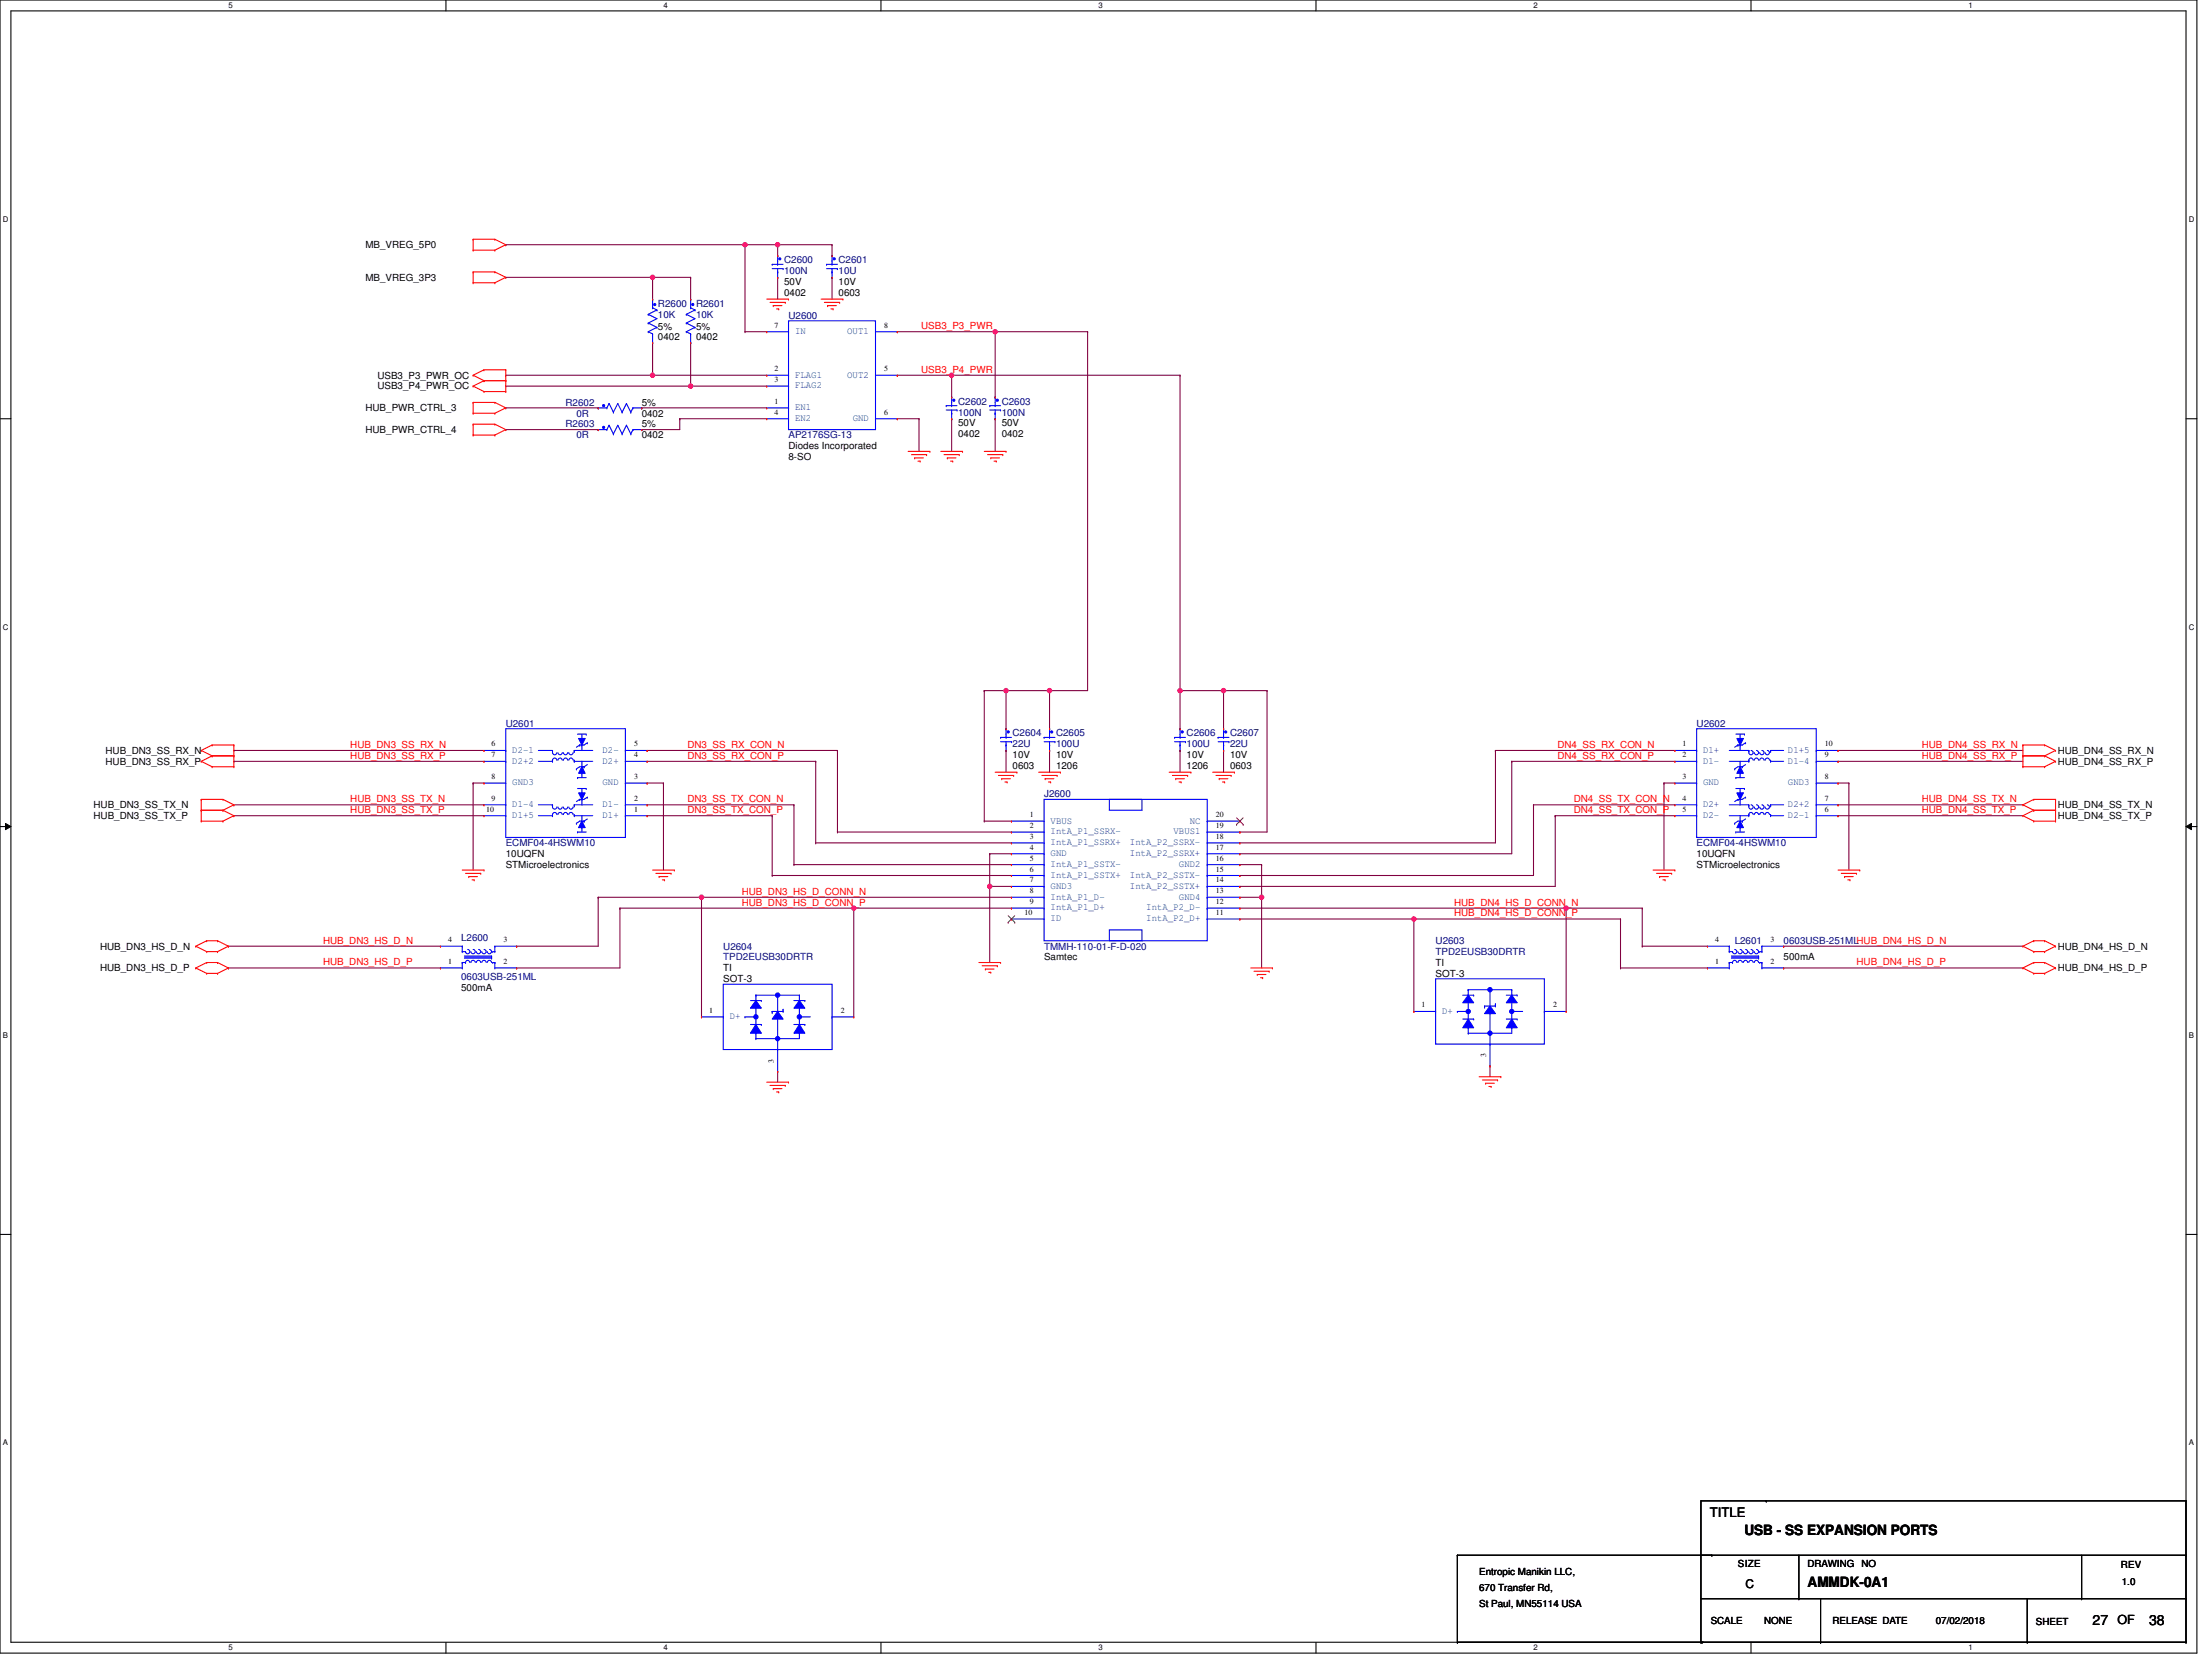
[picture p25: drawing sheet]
<svg xmlns="http://www.w3.org/2000/svg" width="610mm" height="457mm" viewBox="0 0 610 457" stroke-linecap="round" stroke-linejoin="round" font-family="sans-serif">
<defs><g id="words">
<g font-size="3.9">
<text x="480.8" y="423.1">USB - SS EXPANSION PORTS</text>
<text x="498.1" y="437.2">AMMDK-0A1</text>
<text x="576.7" y="447.7">27</text>
<text x="592.3" y="447.7">38</text>
</g>
<text font-size="3.6" x="471.2" y="418.1">TITLE</text>
<text font-size="3.5" x="583.6" y="447.6">OF</text>
<text font-size="3.3" x="481.1" y="437.6">C</text>
<g font-size="2.7">
<text x="100.7" y="68.4">MB_VREG_5P0</text>
<text x="100.7" y="77.4">MB_VREG_3P3</text>
<text x="216.1" y="78.5">50V</text>
<text x="216.1" y="81.5">0402</text>
<text x="231.1" y="78.5">10V</text>
<text x="231.1" y="81.5">0603</text>
<text x="181.3" y="90.8">5%</text>
<text x="181.3" y="93.8">0402</text>
<text x="191.8" y="90.8">5%</text>
<text x="191.8" y="93.8">0402</text>
<text x="104" y="104.3">USB3_P3_PWR_OC</text>
<text x="104" y="107.3">USB3_P4_PWR_OC</text>
<text x="100.7" y="113.3">HUB_PWR_CTRL_3</text>
<text x="176.8" y="111.8">5%</text>
<text x="100.7" y="119.3">HUB_PWR_CTRL_4</text>
<text x="176.8" y="114.8">0402</text>
<text x="176.8" y="117.8">5%</text>
<text x="264.1" y="117.5">50V</text>
<text x="276.1" y="117.5">50V</text>
<text x="176.8" y="120.8">0402</text>
<text x="217.3" y="123.8">Diodes Incorporated</text>
<text x="264.1" y="120.5">0402</text>
<text x="276.1" y="120.5">0402</text>
<text x="217.3" y="126.8">8-SO</text>
<text x="29.1" y="207.7">HUB_DN3_SS_RX_N</text>
<text x="279" y="208.9">10V</text>
<text x="291" y="208.9">10V</text>
<text x="327" y="208.9">10V</text>
<text x="339" y="208.9">10V</text>
<text x="567.1" y="207.7">HUB_DN4_SS_RX_N</text>
<text x="29.1" y="210.7">HUB_DN3_SS_RX_P</text>
<text x="279" y="211.9">0603</text>
<text x="291" y="211.9">1206</text>
<text x="327" y="211.9">1206</text>
<text x="339" y="211.9">0603</text>
<text x="567.1" y="210.7">HUB_DN4_SS_RX_P</text>
<text x="25.8" y="222.7">HUB_DN3_SS_TX_N</text>
<text x="25.8" y="225.7">HUB_DN3_SS_TX_P</text>
<text x="567.1" y="222.7">HUB_DN4_SS_TX_N</text>
<text x="567.1" y="225.7">HUB_DN4_SS_TX_P</text>
<text x="139.4" y="236.2">10UQFN</text>
<text x="139.4" y="239.2">STMicroelectronics</text>
<text x="467.6" y="236.2">10UQFN</text>
<text x="467.6" y="239.2">STMicroelectronics</text>
<text x="27.6" y="261.7">HUB_DN3_HS_D_N</text>
<text x="567.1" y="261.7">HUB_DN4_HS_D_N</text>
<text x="27.6" y="267.7">HUB_DN3_HS_D_P</text>
<text x="199.3" y="267.7">TI</text>
<text x="287.7" y="264.7">Samtec</text>
<text x="395.6" y="269.2">SOT-3</text>
<text x="395.6" y="266.2">TI</text>
<text x="491.6" y="264.7">500mA</text>
<text x="567.1" y="267.7">HUB_DN4_HS_D_P</text>
<text x="127.1" y="273.1">500mA</text>
<text x="199.3" y="270.7">SOT-3</text>
<text x="479" y="431.9">SIZE</text>
<text x="498.1" y="431.9">DRAWING</text>
<text x="513" y="431.9">NO</text>
<text x="407.6" y="434">Entropic Manikin LLC,</text>
<text x="584.5" y="432.2">REV</text>
<text x="584.8" y="436.7">1.0</text>
<text x="407.6" y="438.5">670 Transfer Rd,</text>
<text x="407.6" y="443">St Paul, MN55114 USA</text>
<text x="471.5" y="447.5">SCALE</text>
<text x="486.2" y="447.5">NONE</text>
<text x="505" y="447.5">RELEASE DATE</text>
<text x="533.5" y="447.5">07/02/2018</text>
<text x="561.1" y="447.8">SHEET</text>
</g>
<g font-size="2.7" fill="#000080">
<text x="216.1" y="72.6">C2600</text>
<text x="216.1" y="75.6">100N</text>
<text x="231.1" y="72.6">C2601</text>
<text x="231.1" y="75.6">10U</text>
<text x="181.3" y="84.5">R2600</text>
<text x="181.3" y="87.5">10K</text>
<text x="191.8" y="84.5">R2601</text>
<text x="191.8" y="87.5">10K</text>
<text x="217.3" y="87.8">U2600</text>
<text x="155.9" y="111.8">R2602</text>
<text x="264.1" y="111.5">C2602</text>
<text x="276.1" y="111.5">C2603</text>
<text x="155.9" y="117.8">R2603</text>
<text x="158.9" y="114.8">0R</text>
<text x="264.1" y="114.5">100N</text>
<text x="276.1" y="114.5">100N</text>
<text x="158.9" y="120.8">0R</text>
<text x="217.3" y="120.8">AP2176SG-13</text>
<text x="139.4" y="200.2">U2601</text>
<text x="279" y="202.9">C2604</text>
<text x="291" y="202.9">C2605</text>
<text x="327" y="202.9">C2606</text>
<text x="339" y="202.9">C2607</text>
<text x="467.6" y="200.2">U2602</text>
<text x="279" y="205.9">22U</text>
<text x="291" y="205.9">100U</text>
<text x="327" y="205.9">100U</text>
<text x="339" y="205.9">22U</text>
<text x="287.7" y="219.7">J2600</text>
<text x="139.4" y="233.2">ECMF04-4HSWM10</text>
<text x="467.6" y="233.2">ECMF04-4HSWM10</text>
<text x="127.1" y="259.3">L2600</text>
<text x="199.3" y="261.7">U2604</text>
<text x="287.7" y="261.7">TMMH-110-01-F-D-020</text>
<text x="395.6" y="260.2">U2603</text>
<text x="395.6" y="263.2">TPD2EUSB30DRTR</text>
<text x="478.1" y="260.2">L2601</text>
<text x="491.6" y="260.2">0603USB-251MLHUB_DN4_HS_D_N</text>
<text x="199.3" y="264.7">TPD2EUSB30DRTR</text>
<text x="127.1" y="270.1">0603USB-251ML</text>
</g>
<g font-size="2.7" fill="#004080">
<text x="219.1" y="92.1">IN</text>
<text x="233.5" y="92.1">OUT1</text>
<text x="219.1" y="104.1">FLAG1</text>
<text x="219.1" y="107.1">FLAG2</text>
<text x="233.5" y="104.1">OUT2</text>
<text x="219.1" y="113.1">EN1</text>
<text x="219.1" y="116">EN2</text>
<text x="235" y="116">GND</text>
<text x="141.2" y="207.5">D2-1</text>
<text x="166.1" y="207.5">D2-</text>
<text x="469.4" y="207.5">D1+</text>
<text x="492.7" y="207.5">D1+5</text>
<text x="141.2" y="210.5">D2+2</text>
<text x="166.1" y="210.5">D2+</text>
<text x="469.4" y="210.5">D1-</text>
<text x="492.7" y="210.5">D1-4</text>
<text x="141.2" y="216.5">GND3</text>
<text x="166.1" y="216.5">GND</text>
<text x="469.4" y="216.5">GND</text>
<text x="492.7" y="216.5">GND3</text>
<text x="141.2" y="222.5">D1-4</text>
<text x="141.2" y="225.4">D1+5</text>
<text x="166.1" y="225.4">D1+</text>
<text x="166.1" y="222.5">D1-</text>
<text x="289.5" y="226.9">VBUS</text>
<text x="327.9" y="226.9">NC</text>
<text x="469.4" y="222.5">D2+</text>
<text x="469.4" y="225.4">D2-</text>
<text x="492.7" y="225.4">D2-1</text>
<text x="492.7" y="222.5">D2+2</text>
<text x="289.5" y="229.9">IntA_P1_SSRX-</text>
<text x="289.5" y="232.9">IntA_P1_SSRX+</text>
<text x="311.4" y="232.9">IntA_P2_SSRX-</text>
<text x="323.4" y="229.9">VBUS1</text>
<text x="289.5" y="235.9">GND</text>
<text x="289.5" y="238.9">IntA_P1_SSTX-</text>
<text x="311.4" y="235.9">IntA_P2_SSRX+</text>
<text x="324.9" y="238.9">GND2</text>
<text x="289.5" y="241.9">IntA_P1_SSTX+</text>
<text x="289.5" y="244.9">GND3</text>
<text x="311.4" y="241.9">IntA_P2_SSTX-</text>
<text x="311.4" y="244.9">IntA_P2_SSTX+</text>
<text x="289.5" y="247.9">IntA_P1_D-</text>
<text x="289.5" y="250.9">IntA_P1_D+</text>
<text x="315.9" y="250.9">IntA_P2_D-</text>
<text x="324.9" y="247.9">GND4</text>
<text x="289.5" y="253.9">ID</text>
<text x="315.9" y="253.9">IntA_P2_D+</text>
<text x="201.1" y="280.9">D+</text>
<text x="397.4" y="279.4">D+</text>
</g>
<g font-size="2.7" fill="#f00">
<text x="253.9" y="90.7">USB3_P3_PWR</text>
<text x="253.9" y="102.7">USB3_P4_PWR</text>
<text x="96.5" y="206.1">HUB_DN3_SS_RX_N</text>
<text x="96.5" y="209.1">HUB_DN3_SS_RX_P</text>
<text x="189.4" y="206.1">DN3_SS_RX_CON_N</text>
<text x="189.4" y="209.1">DN3_SS_RX_CON_P</text>
<text x="429.2" y="209.1">DN4_SS_RX_CON_P</text>
<text x="429.2" y="206.1">DN4_SS_RX_CON_N</text>
<text x="529.6" y="209.1">HUB_DN4_SS_RX_P</text>
<text x="529.6" y="206.1">HUB_DN4_SS_RX_N</text>
<text x="96.5" y="221.1">HUB_DN3_SS_TX_N</text>
<text x="189.4" y="221.1">DN3_SS_TX_CON_N</text>
<text x="433.7" y="221.1">DN4_SS_TX_CON_N</text>
<text x="529.6" y="221.1">HUB_DN4_SS_TX_N</text>
<text x="96.5" y="224.1">HUB_DN3_SS_TX_P</text>
<text x="189.4" y="224.1">DN3_SS_TX_CON_P</text>
<text x="433.7" y="224.1">DN4_SS_TX_CON_P</text>
<text x="529.6" y="224.1">HUB_DN4_SS_TX_P</text>
<text x="204.4" y="246.6">HUB_DN3_HS_D_CONN_N</text>
<text x="204.4" y="249.6">HUB_DN3_HS_D_CONN_P</text>
<text x="400.7" y="249.6">HUB_DN4_HS_D_CONN_N</text>
<text x="400.7" y="252.6">HUB_DN4_HS_D_CONN_P</text>
<text x="89" y="260.1">HUB_DN3_HS_D_N</text>
<text x="89" y="266.1">HUB_DN3_HS_D_P</text>
<text x="511.6" y="266.1">HUB_DN4_HS_D_P</text>
</g>
<g font-size="2.2">
<text x="62.9" y="2.3">5</text>
<text x="182.8" y="2.3">4</text>
<text x="302.7" y="2.3">3</text>
<text x="422.6" y="2.3">2</text>
<text x="542.5" y="2.3">1</text>
<text x=".8" y="61.1">D</text>
<text x="603.2" y="61.1">D</text>
<text x="213.4" y="90.3">7</text>
<text x="243.7" y="90.3">8</text>
<text x="213.4" y="102.3">2</text>
<text x="213.4" y="105.3">3</text>
<text x="243.7" y="102.3">5</text>
<text x="213.4" y="111.3">1</text>
<text x="213.4" y="114.3">4</text>
<text x="243.7" y="114.3">6</text>
<text x=".8" y="173.5">C</text>
<text x="603.2" y="173.5">C</text>
<text x="135.5" y="205.7">6</text>
<text x="135.5" y="208.7">7</text>
<text x="174.7" y="208.7">4</text>
<text x="174.7" y="205.7">5</text>
<text x="463.7" y="205.7">1</text>
<text x="463.7" y="208.7">2</text>
<text x="502.9" y="208.7">9</text>
<text x="502.9" y="205.7">10</text>
<text x="135.5" y="214.7">8</text>
<text x="174.7" y="214.7">3</text>
<text x="463.7" y="214.7">3</text>
<text x="502.9" y="214.7">8</text>
<text x="135.5" y="220.7">9</text>
<text x="174.7" y="220.7">2</text>
<text x="463.7" y="220.7">4</text>
<text x="502.9" y="220.7">7</text>
<text x="134" y="223.7">10</text>
<text x="174.7" y="223.7">1</text>
<text x="283.8" y="225.2">1</text>
<text x="335.1" y="225.2">20</text>
<text x="463.7" y="223.7">5</text>
<text x="502.9" y="223.7">6</text>
<text x="283.8" y="228.2">2</text>
<text x="283.8" y="231.2">3</text>
<text x="335.1" y="228.2">19</text>
<text x="335.1" y="231.2">18</text>
<text x="283.8" y="234.2">4</text>
<text x="283.8" y="237.2">5</text>
<text x="335.1" y="234.2">17</text>
<text x="335.1" y="237.2">16</text>
<text x="283.8" y="240.2">6</text>
<text x="283.8" y="243.2">7</text>
<text x="335.1" y="240.2">15</text>
<text x="335.1" y="243.2">14</text>
<text x="283.8" y="246.2">8</text>
<text x="283.8" y="249.2">9</text>
<text x="335.1" y="246.2">13</text>
<text x="335.1" y="249.2">12</text>
<text x="282.3" y="252.2">10</text>
<text x="335.1" y="252.2">11</text>
<text x="123.5" y="259.7">4</text>
<text x="138.8" y="259.7">3</text>
<text x="472.7" y="259.7">4</text>
<text x="488" y="259.7">3</text>
<text x="123.5" y="265.7">1</text>
<text x="138.8" y="265.7">2</text>
<text x="472.7" y="265.7">1</text>
<text x="488" y="265.7">2</text>
<text x="195.4" y="279.2">1</text>
<text x="231.7" y="279.2">2</text>
<text x="391.7" y="277.7">1</text>
<text x="428" y="277.7">2</text>
<text x=".8" y="285.9">B</text>
<text x="603.2" y="285.9">B</text>
<text x="213.3" y="292.8" transform="rotate(-90 213.3 292.8)">3</text>
<text x="409.6" y="291.3" transform="rotate(-90 409.6 291.3)">3</text>
<text x=".8" y="398.3">A</text>
<text x="603.2" y="398.3">A</text>
<text x="62.9" y="454.8">5</text>
<text x="182.8" y="454.8">4</text>
<text x="302.7" y="454.8">3</text>
<text x="422.6" y="454.8">2</text>
<text x="542.5" y="454.8">1</text>
</g>
</g></defs>
<path d="M0 0h605.4v455.6h-605.4zM3 3h599.4v449.6h-599.4z" fill="none" stroke="#000" stroke-width=".3"/>
<g fill="#fff">
<path d="M62.9 .3h1.2v2.4h-1.2z"/>
<path d="M62.9 452.9h1.2v2.4h-1.2z"/>
</g>
<path d="M122.9 0v3M122.9 452.6v3" fill="none" stroke="#000" stroke-width=".3"/>
<g fill="#fff">
<path d="M182.8 .3h1.2v2.4h-1.2z"/>
<path d="M182.8 452.9h1.2v2.4h-1.2z"/>
</g>
<path d="M242.8 0v3M242.8 452.6v3" fill="none" stroke="#000" stroke-width=".3"/>
<g fill="#fff">
<path d="M302.7 .3h1.2v2.4h-1.2z"/>
<path d="M302.7 452.9h1.2v2.4h-1.2z"/>
</g>
<path d="M362.7 0v3M362.7 452.6v3" fill="none" stroke="#000" stroke-width=".3"/>
<g fill="#fff">
<path d="M422.6 .3h1.2v2.4h-1.2z"/>
<path d="M422.6 452.9h1.2v2.4h-1.2z"/>
</g>
<path d="M482.6 0v3M482.6 452.6v3" fill="none" stroke="#000" stroke-width=".3"/>
<g fill="#fff">
<path d="M542.5 .3h1.2v2.4h-1.2z"/>
<path d="M542.5 452.9h1.2v2.4h-1.2z"/>
<path d="M.8 59.2h1.5v2.4h-1.5z"/>
<path d="M603.2 59.2h1.5v2.4h-1.5z"/>
<path d="M.8 171.6h1.5v2.4h-1.5z"/>
<path d="M603.2 171.6h1.5v2.4h-1.5z"/>
</g>
<path d="M0 115.4h3M602.4 115.4h3" fill="none" stroke="#000" stroke-width=".3"/>
<g fill="#fff">
<path d="M.8 284h1.4v2.4h-1.4z"/>
<path d="M603.2 284h1.4v2.4h-1.4z"/>
</g>
<path d="M0 227.8h3M602.4 227.8h3" fill="none" stroke="#000" stroke-width=".3"/>
<path d="M1.5 226.9l1.5 .9-1.5 .9zM602.4 227.8l1.5-.9v1.8z" fill="#000"/>
<path d="M1.5 226.9l1.5 .9-1.5 .9zM602.4 227.8l1.5-.9v1.8z" fill="none" stroke="#000" stroke-width=".28"/>
<g fill="#fff">
<path d="M.8 396.4h1.4v2.4h-1.4z"/>
<path d="M603.2 396.4h1.4v2.4h-1.4z"/>
</g>
<path d="M0 340.2h3M602.4 340.2h3" fill="none" stroke="#000" stroke-width=".3"/>
<path d="M337.2 206.8h.1M337.2 206.8v6M272.8 244.3h.1M272.8 244.3v21" fill="none" stroke="#800040" stroke-width=".3"/>
<circle cx="272.7" cy="244.3" r=".6" fill="#f0f"/>
<circle cx="272.7" cy="244.3" r=".6" fill="none" stroke="#f0f" stroke-width=".3"/>
<g fill="none" stroke="#800040" stroke-width=".3">
<path d="M205.3 67.4h.1M205.3 67.4h9M214.3 76.4h.1M214.3 76.4v6M229.3 76.4h.1M229.3 76.4v6M190.3 94.4h.1M190.3 94.4v12M274.3 91.4h.1M274.3 91.4v18M247.3 115.4h.1M247.3 115.4h6"/>
<path d="M253.3 115.4h.1M253.3 115.4v9M262.3 115.4h.1M262.3 103.4h.1M262.3 103.4v6M262.3 115.4v9M274.3 115.4h.1M274.3 115.4v9M130.4 215.8h.1M130.4 215.8v24M182.8 215.8h.1M182.8 215.8v24"/>
<path d="M277.3 206.8h.1M277.3 206.8v6M289.2 206.8h.1M289.2 206.8v6M325.2 206.8h.1M325.2 206.8v6M458.6 215.8h.1M458.6 215.8v24M509.5 215.8h.1M509.5 215.8v24M347.7 247.3h.1M347.7 247.3v19.5"/>
<path d="M214.3 295.2h.1M214.3 295.2v3M410.6 293.7h.1M410.6 293.7v3"/>
</g>
<circle cx="214.3" cy="67.4" r=".59" fill="#f0f"/>
<circle cx="214.3" cy="67.4" r=".59" fill="none" stroke="#f0f" stroke-width=".3"/>
<path d="M179.8 76.4h.1M179.8 76.4v6M214.3 67.4h.1M214.3 67.4v3M179.8 94.4h.1M179.8 94.4v9M235.3 250.3h.1M235.3 250.3v29.9M341.7 247.3h.1M341.7 247.3h6" fill="none" stroke="#800040" stroke-width=".3"/>
<circle cx="347.7" cy="247.3" r=".6" fill="#f0f"/>
<circle cx="347.7" cy="247.3" r=".6" fill="none" stroke="#f0f" stroke-width=".3"/>
<g fill="none" stroke="#800040" stroke-width=".3">
<path d="M271.3 190.3h.1M271.3 190.3v36M271.3 190.3h17.9M277.3 190.3h.1M277.3 190.3v10.5M271.3 226.3h.1M271.3 226.3h7.4M272.8 244.3h.1M272.8 244.3h5.9M389.6 253.3h.1M389.6 253.3v25.4M431.6 250.3h.1"/>
<path d="M431.6 250.3v28.4"/>
</g>
<circle cx="289.2" cy="190.3" r=".59" fill="#f0f"/>
<circle cx="289.2" cy="190.3" r=".59" fill="none" stroke="#f0f" stroke-width=".3"/>
<circle cx="277.2" cy="190.3" r=".59" fill="#f0f"/>
<circle cx="277.2" cy="190.3" r=".59" fill="none" stroke="#f0f" stroke-width=".3"/>
<path d="M289.2 190.3h.1M289.2 190.3v10.5M337.2 190.3h.1M337.2 190.3h12M349.2 190.3h.1M349.2 190.3v39h-7.5M341.7 229.3h.1" fill="none" stroke="#800040" stroke-width=".3"/>
<circle cx="337.2" cy="190.3" r=".59" fill="#f0f"/>
<circle cx="337.2" cy="190.3" r=".59" fill="none" stroke="#f0f" stroke-width=".3"/>
<g fill="none" stroke="#800040" stroke-width=".3">
<path d="M139.4 67.4h.1M139.4 67.4h65.9M214.3 67.4h.1M214.3 67.4h15M229.3 67.4h.1M229.3 67.4v3M325.2 190.3h.1M325.2 190.3h12M325.2 190.3v10.5M337.2 190.3h.1M337.2 190.3v10.5M64.5 206.8h.1"/>
<path d="M64.5 209.8h.1M64.5 206.8h68.9M64.5 209.8h68.9M178.3 206.8h.1M178.3 209.8h.1M178.3 206.8h52.5M178.3 209.8h46.5M224.8 209.8h.1M224.8 209.8v22.5M230.8 206.8h.1M230.8 206.8v22.5M412.1 206.8h.1"/>
<path d="M412.1 206.8h49.5M412.1 206.8v25.5h-70.4M416.6 209.8h.1M416.6 209.8h45M416.6 209.8v25.5h-74.9M506.5 209.8h.1M506.5 206.8h.1M506.5 206.8h51M506.5 209.8h51M64.5 221.8h.1M64.5 224.8h.1M64.5 221.8h68.9"/>
<path d="M64.5 224.8h68.9M178.3 221.8h.1M178.3 224.8h.1M178.3 221.8h40.5M178.3 224.8h34.5M212.8 224.8h.1M212.8 224.8v16.5M218.8 238.3h.1M218.8 221.8h.1M218.8 238.3h59.9M218.8 221.8v16.5M224.8 232.3h.1"/>
<path d="M224.8 232.3h53.9M230.8 229.3h.1M230.8 229.3h47.9M341.7 235.3h.1M341.7 232.3h.1M422.6 221.8h.1M422.6 221.8h39M422.6 221.8v19.5h-80.9M428.6 224.8h.1M428.6 224.8h33M428.6 224.8v19.5h-86.9M506.5 224.8h.1"/>
<path d="M506.5 221.8h.1M506.5 221.8h51M506.5 224.8h51M212.8 241.3h.1M212.8 241.3h65.9M341.7 241.3h.1M341.7 244.3h.1"/>
</g>
<circle cx="205.3" cy="67.4" r=".6" fill="#f0f"/>
<circle cx="205.3" cy="67.4" r=".6" fill="none" stroke="#f0f" stroke-width=".3"/>
<g fill="none" stroke="#800040" stroke-width=".3">
<path d="M205.3 67.4h.1M205.3 67.4v24M205.3 91.4h.1M205.3 91.4h6M139.4 112.4h.1M139.4 118.4h.1M139.4 106.4h.1M139.4 112.4h25.5M139.4 118.4h25.5M139.4 106.4h71.9M176.8 112.4h.1M176.8 118.4h.1"/>
<path d="M176.8 112.4h34.5M187.3 115.4h.1M187.3 115.4h24M187.3 115.4v3h-10.5M190.3 106.4h.1M130.4 215.8h.1M130.4 215.8h3M178.3 215.8h.1M178.3 215.8h4.5M458.6 215.8h.1M458.6 215.8h3M506.5 215.8h.1"/>
<path d="M506.5 215.8h3M62.9 266.8h.1M62.9 260.8h.1M62.9 266.8h58.5M62.9 260.8h58.5M491.6 266.8h.1M491.6 260.8h.1M491.6 266.8h65.9M491.6 260.8h65.9"/>
</g>
<circle cx="190.3" cy="106.4" r=".6" fill="#f0f"/>
<circle cx="190.3" cy="106.4" r=".6" fill="none" stroke="#f0f" stroke-width=".3"/>
<path d="M139.4 103.4h.1M139.4 103.4h40.4" fill="none" stroke="#800040" stroke-width=".3"/>
<circle cx="179.8" cy="103.4" r=".59" fill="#f0f"/>
<circle cx="179.8" cy="103.4" r=".59" fill="none" stroke="#f0f" stroke-width=".3"/>
<path d="M179.8 103.4h.1M179.8 103.4h31.5M164.9 247.3h.1M164.9 247.3v13.5h-22.5M164.9 247.3h113.8M193.3 247.3h.1M142.4 260.8h.1" fill="none" stroke="#800040" stroke-width=".3"/>
<circle cx="193.3" cy="247.3" r=".59" fill="#f0f"/>
<circle cx="193.3" cy="247.3" r=".59" fill="none" stroke="#f0f" stroke-width=".3"/>
<path d="M247.3 103.4h.1M247.3 103.4h77.9M262.3 103.4h.1" fill="none" stroke="#800040" stroke-width=".3"/>
<circle cx="262.3" cy="103.4" r=".59" fill="#f0f"/>
<circle cx="262.3" cy="103.4" r=".59" fill="none" stroke="#f0f" stroke-width=".3"/>
<path d="M325.2 103.4h.1M325.2 103.4v86.9" fill="none" stroke="#800040" stroke-width=".3"/>
<circle cx="325.2" cy="190.3" r=".6" fill="#f0f"/>
<circle cx="325.2" cy="190.3" r=".6" fill="none" stroke="#f0f" stroke-width=".3"/>
<path d="M247.3 91.4h.1M247.3 91.4h27" fill="none" stroke="#800040" stroke-width=".3"/>
<circle cx="274.2" cy="91.4" r=".59" fill="#f0f"/>
<circle cx="274.2" cy="91.4" r=".59" fill="none" stroke="#f0f" stroke-width=".3"/>
<g fill="none" stroke="#800040" stroke-width=".3">
<path d="M274.3 91.4h.1M274.3 91.4h25.4M299.7 91.4h.1M299.7 91.4v98.9h-10.5M289.2 190.3h.1M272.8 235.3h.1M272.8 235.3h5.9M272.8 235.3v9M341.7 253.3h.1M341.7 253.3h104.9M389.6 253.3h.1M446.6 253.3h.1"/>
<path d="M446.6 253.3v13.5M446.6 266.8h.1M446.6 266.8h24"/>
</g>
<circle cx="389.6" cy="253.3" r=".59" fill="#f0f"/>
<circle cx="389.6" cy="253.3" r=".59" fill="none" stroke="#f0f" stroke-width=".3"/>
<path d="M341.7 250.3h.1M341.7 250.3h89.9" fill="none" stroke="#800040" stroke-width=".3"/>
<circle cx="431.6" cy="250.3" r=".6" fill="#f0f"/>
<circle cx="431.6" cy="250.3" r=".6" fill="none" stroke="#f0f" stroke-width=".3"/>
<g fill="none" stroke="#800040" stroke-width=".3">
<path d="M341.7 238.3h.1M341.7 238.3h6M347.7 238.3h.1M347.7 238.3v9M170.8 250.3h.1M170.8 250.3h64.5M170.8 250.3v16.5h-28.4M431.6 250.3h.1M431.6 250.3h21M452.6 250.3h.1M452.6 250.3v10.5M142.4 266.8h.1"/>
<path d="M452.6 260.8h.1M452.6 260.8h18"/>
</g>
<circle cx="235.3" cy="250.3" r=".6" fill="#f0f"/>
<circle cx="235.3" cy="250.3" r=".6" fill="none" stroke="#f0f" stroke-width=".3"/>
<path d="M139.4 76.4h.1M139.4 76.4h40.4M235.3 250.3h.1M235.3 250.3h43.4" fill="none" stroke="#800040" stroke-width=".3"/>
<circle cx="179.8" cy="76.4" r=".59" fill="#f0f"/>
<circle cx="179.8" cy="76.4" r=".59" fill="none" stroke="#f0f" stroke-width=".3"/>
<path d="M179.8 76.4h.1M179.8 76.4h10.5M190.3 76.4h.1M190.3 76.4v6M193.3 247.3h.1M193.3 247.3v32.9" fill="none" stroke="#800040" stroke-width=".3"/>
<g fill="none" stroke="#f00" stroke-width=".3">
<path d="M130.4 68.9h.1M130.4 65.9h.1M130.4 77.9h.1M130.4 74.9h.1M130.4 65.9v3M130.4 74.9v3M130.4 65.9h6M130.4 68.9h6M130.4 74.9h6M130.4 77.9h6M136.4 65.9h.1M136.4 68.9h.1"/>
<path d="M136.4 74.9h.1M136.4 77.9h.1M136.4 65.9l3 1.5M136.4 74.9l3 1.5M139.4 67.4h.1M139.4 76.4h.1M139.4 67.4l-3 1.5M139.4 76.4l-3 1.5M211.3 82.4h6M212.2 83.3h4.2M213.1 84.2h.1M213.1 84.2h2.4"/>
<path d="M214 85.1h.6M214.6 85.1h.1M216.4 83.3h.1M217.3 82.4h.1M226.3 82.4h6M227.2 83.3h4.2M228.1 84.2h.1M228.1 84.2h2.4M229 85.1h.6M229.6 85.1h.1M231.4 83.3h.1M232.3 82.4h.1"/>
<path d="M130.4 113.9h.1M130.4 110.9h.1M130.4 119.9h.1M130.4 116.9h.1M130.4 103.4h.1M130.4 106.4h.1M130.4 110.9h6M130.4 113.9h6M130.4 110.9v3M130.4 116.9v3M130.4 116.9h6M130.4 119.9h6"/>
<path d="M130.4 103.4l3 1.5M130.4 106.4l3 1.5M133.4 101.9h.1M133.4 104.9h.1M133.4 107.9h.1M133.4 101.9l-3 1.5M133.4 101.9h6M133.4 104.9h6M133.4 104.9l-3 1.5M133.4 107.9h6M136.4 110.9h.1M136.4 113.9h.1"/>
<path d="M136.4 116.9h.1M136.4 119.9h.1M136.4 110.9l3 1.5M136.4 116.9l3 1.5M139.4 112.4h.1M139.4 118.4h.1M139.4 101.9h.1M139.4 104.9h.1M139.4 107.9h.1M139.4 112.4l-3 1.5M139.4 118.4l-3 1.5M139.4 101.9v6"/>
<path d="M250.3 124.4h6M251.2 125.3h4.2M252.1 126.2h.1M252.1 126.2h2.4M253 127.1h.6M253.6 127.1h.1M255.4 125.3h.1M256.3 124.4h.1M259.3 124.4h6M260.2 125.3h4.2M261.1 126.2h.1M261.1 126.2h2.4"/>
<path d="M262 127.1h.6M262.6 127.1h.1M264.4 125.3h.1M265.3 124.4h.1M271.3 124.4h6M272.1 125.3h4.3M273 126.2h.1M273 126.2h2.5M273.9 127.1h.7M274.6 127.1h.1M276.4 125.3h.1M277.3 124.4h.1"/>
<path d="M55.5 206.8h.1M55.5 209.8h.1M55.5 206.8l3 1.5M55.5 209.8l3 1.5M58.5 205.3h.1M58.5 208.3h.1M58.5 211.3h.1M58.5 205.3l-3 1.5M58.5 205.3h6M58.5 208.3h6M58.5 208.3l-3 1.5M58.5 211.3h6"/>
<path d="M64.5 205.3h.1M64.5 208.3h.1M64.5 211.3h.1M64.5 205.3v6M274.3 212.8h5.9M275.2 213.7h4.1M276.1 214.6h.1M276.1 214.6h2.3M276.9 215.5h.6M277.5 215.5h.1M279.3 213.7h.1M280.2 212.8h.1"/>
<path d="M286.2 212.8h6M287.1 213.7h4.2M288 214.6h.1M288 214.6h2.4M288.9 215.5h.6M289.5 215.5h.1M291.3 213.7h.1M292.2 212.8h.1M322.2 212.8h6M323.1 213.7h4.2M324 214.6h.1M324 214.6h2.4"/>
<path d="M324.9 215.5h.6M325.5 215.5h.1M327.3 213.7h.1M328.2 212.8h.1M334.2 212.8h6M335.1 213.7h4.2M336 214.6h.1M336 214.6h2.4M336.9 215.5h.6M337.5 215.5h.1M339.3 213.7h.1M340.2 212.8h.1"/>
<path d="M557.5 208.3h.1M557.5 205.3h.1M557.5 211.3h.1M557.5 205.3h6M557.5 208.3h6M557.5 211.3h6M557.5 205.3v6M563.5 205.3h.1M563.5 208.3h.1M563.5 211.3h.1M563.5 205.3l3 1.5M563.5 208.3l3 1.5"/>
<path d="M566.5 206.8h.1M566.5 209.8h.1M566.5 206.8l-3 1.5M566.5 209.8l-3 1.5M55.5 223.3h.1M55.5 220.3h.1M55.5 226.3h.1M55.5 220.3h5.9M55.5 223.3h5.9M55.5 220.3v6M55.5 226.3h5.9M61.4 220.3h.1"/>
<path d="M61.4 223.3h.1M61.4 226.3h.1M61.4 220.3l3.1 1.5M61.4 223.3l3.1 1.5M64.5 221.8h.1M64.5 224.8h.1M64.5 221.8l-3.1 1.5M64.5 224.8l-3.1 1.5M127.4 239.8h6M133.4 239.8h.1M179.8 239.8h6M185.8 239.8h.1"/>
<path d="M455.6 239.8h6M461.6 239.8h.1M506.5 239.8h6M512.5 239.8h.1M557.5 221.8h.1M557.5 224.8h.1M557.5 221.8l3 1.5M557.5 224.8l3 1.5M560.5 220.3h.1M560.5 223.3h.1M560.5 226.3h.1M560.5 220.3h6"/>
<path d="M560.5 223.3h6M560.5 226.3h6M560.5 220.3l-3 1.5M560.5 223.3l-3 1.5M566.5 220.3h.1M566.5 223.3h.1M566.5 226.3h.1M566.5 220.3v6M57 259.3h.1M57 259.3l-3 1.5M57 259.3h3M60 259.3h.1"/>
<path d="M60 259.3l2.9 1.5M128.3 240.7h4.2M129.2 241.6h.1M129.2 241.6h2.4M130.1 242.5h.6M130.7 242.5h.1M132.5 240.7h.1M180.7 240.7h4.2M181.6 241.6h.1M181.6 241.6h2.4M182.5 242.5h.6M183.1 242.5h.1"/>
<path d="M184.9 240.7h.1M456.5 240.7h4.2M457.4 241.6h.1M457.4 241.6h2.4M458.3 242.5h.6M458.9 242.5h.1M460.7 240.7h.1M507.4 240.7h4.2M508.3 241.6h.1M508.3 241.6h2.4M509.2 242.5h.6M509.8 242.5h.1"/>
<path d="M511.6 240.7h.1M560.5 259.3h.1M560.5 259.3h3M560.5 259.3l-3 1.5M563.5 259.3h.1M563.5 259.3l3 1.5M54 260.8h.1M54 266.8h.1M54 260.8l3 1.5M54 266.8l3 1.5M57 262.3h.1M57 265.3h.1"/>
<path d="M57 268.3h.1M57 262.3h3M57 265.3l-3 1.5M57 265.3h3M57 268.3h3M60 262.3h.1M60 265.3h.1M60 268.3h.1M60 265.3l2.9 1.5M62.9 260.8h.1M62.9 266.8h.1M62.9 260.8l-2.9 1.5"/>
<path d="M62.9 266.8l-2.9 1.5M269.8 265.3h5.9M270.7 266.2h4.1M271.6 267.1h.1M271.6 267.1h2.3M272.5 268h.5M273 268h.1M274.8 266.2h.1M275.7 265.3h.1M344.7 266.8h6M345.6 267.7h4.2M346.5 268.6h.1"/>
<path d="M346.5 268.6h2.4M347.4 269.5h.6M348 269.5h.1M349.8 267.7h.1M350.7 266.8h.1M557.5 260.8h.1M557.5 266.8h.1M557.5 260.8l3 1.5M557.5 266.8l3 1.5M560.5 262.3h.1M560.5 265.3h.1M560.5 268.3h.1"/>
<path d="M560.5 262.3h3M560.5 265.3h3M560.5 268.3h3M560.5 265.3l-3 1.5M563.5 262.3h.1M563.5 265.3h.1M563.5 268.3h.1M563.5 265.3l3 1.5M566.5 260.8h.1M566.5 266.8h.1M566.5 260.8l-3 1.5M566.5 266.8l-3 1.5"/>
<path d="M211.3 298.2h6M212.2 299.1h4.2M216.4 299.1h.1M217.3 298.2h.1M407.6 296.7h6M408.5 297.6h4.2M409.4 298.5h.1M409.4 298.5h2.4M410.3 299.4h.6M410.9 299.4h.1M412.7 297.6h.1M413.6 296.7h.1"/>
<path d="M213.1 300h.1M213.1 300h2.4M214 300.9h.6M214.6 300.9h.1"/>
</g>
<g fill="none" stroke="#000" stroke-width=".3">
<path d="M486.7 413.6h.1M401.6 428.6h.1M401.6 428.6h200.8M401.6 428.6v24M471.8 428.6h.1M495.7 428.6v12M573.7 428.6v12M602.4 428.6h.1M401.6 452.6h.1M401.6 452.6h200.8M468.8 452.6h.1M468.8 452.6v-39h133.6v39"/>
<path d="M468.8 440.6h133.6M469.1 452.6h.1M495.7 440.6h.1M501.7 452.6h.1M501.7 440.6v12M558.7 452.6h.1M558.7 440.6v12M573.7 440.6h.1M602.4 440.6h.1M602.4 452.6h.1"/>
</g>
<path d="M275.7 203.2h.1M275.7 203.2h3M275.7 204.4h3M277.3 200.8h.1M277.3 206.8h.1M277.3 205.3h.1M277.3 203.2h.1M277.3 200.8v2.4M277.3 204.4v2.4M278.7 204.4h.1" fill="none" stroke="#00f" stroke-width=".3"/>
<circle cx="277.8" cy="201.7" r=".29" fill="#00f"/>
<g fill="none" stroke="#00f" stroke-width=".3">
<path d="M272.8 111.8h.1M272.8 111.8h2.9M272.8 113h2.9M274.3 109.4h.1M274.3 115.4h.1M274.3 113.9h.1M274.3 111.8h.1M274.3 109.4v2.4M274.3 113v2.4M275.7 113h.1"/>
<circle cx="277.8" cy="201.7" r=".29"/>
</g>
<path d="M277.3 200.8h.1M277.3 206.8h.1" fill="none" stroke="#f00" stroke-width=".3"/>
<circle cx="274.8" cy="110.3" r=".3" fill="#00f"/>
<g fill="none" stroke="#00f" stroke-width=".3">
<path d="M199.3 271.3h30v17.9h-30zM206.8 275.7h3M208.3 274.3h.1M208.3 277.3h.1M208.3 274.3h12M208.3 274.3v1.4M208.3 277.3v5.9M209.8 275.7h.1M212.8 278.7h.1M212.8 278.7h3M212.8 278.7v.6M214.3 274.3h.1"/>
<path d="M214.3 274.3v4.4M215.8 278.7h.1M215.8 278.2h.1M215.8 278.2v.5M218.8 275.7h3M220.3 277.3h.1M220.3 274.3h.1M220.3 274.3v1.4M220.3 277.3v5.9M221.8 275.7h.1M193.3 280.2h6M199.3 280.2h.1"/>
<path d="M205.3 280.2h.1M205.3 280.2h3M206.8 282.3h3M208.3 284.7h.1M208.3 286.2h.1M208.3 284.7v1.5M209.8 282.3h.1M214.3 289.2h.1M214.3 280.2h.1M214.3 280.2v15M218.8 282.3h3M220.3 284.7h.1"/>
<path d="M220.3 280.2h.1M220.3 280.2h3M220.3 284.7v1.5h-12M221.8 282.3h.1M229.3 280.2h.1M229.3 280.2h6"/>
<circle cx="274.8" cy="110.3" r=".3"/>
</g>
<path d="M274.3 109.4h.1M274.3 115.4h.1" fill="none" stroke="#f00" stroke-width=".3"/>
<circle cx="208.3" cy="280.2" r=".59" fill="#00f"/>
<circle cx="208.3" cy="280.2" r=".59" fill="none" stroke="#00f" stroke-width=".3"/>
<circle cx="214.3" cy="286.2" r=".59" fill="#00f"/>
<circle cx="214.3" cy="286.2" r=".59" fill="none" stroke="#00f" stroke-width=".3"/>
<circle cx="214.3" cy="274.2" r=".59" fill="#00f"/>
<circle cx="214.3" cy="274.2" r=".59" fill="none" stroke="#00f" stroke-width=".3"/>
<circle cx="220.3" cy="280.2" r=".6" fill="#00f"/>
<circle cx="220.3" cy="280.2" r=".6" fill="none" stroke="#00f" stroke-width=".3"/>
<path d="M208.3 275.7l1.5 2.1h-3z" fill="#00f"/>
<path d="M208.3 275.7l1.5 2.1h-3z" fill="none" stroke="#00f" stroke-width=".3"/>
<path d="M208.3 282.3l1.5 2.4h-3z" fill="#00f"/>
<path d="M208.3 282.3l1.5 2.4h-3z" fill="none" stroke="#00f" stroke-width=".3"/>
<path d="M214.3 278.7l1.5 2.1h-3z" fill="#00f"/>
<path d="M214.3 278.7l1.5 2.1h-3z" fill="none" stroke="#00f" stroke-width=".3"/>
<path d="M220.3 275.7l1.5 2.1h-3z" fill="#00f"/>
<path d="M220.3 275.7l1.5 2.1h-3z" fill="none" stroke="#00f" stroke-width=".3"/>
<path d="M220.3 282.3l1.5 2.4h-3z" fill="#00f"/>
<g fill="none" stroke="#00f" stroke-width=".3">
<path d="M189.1 91.4h.1M189.1 89h.1M189.1 86.6h.1M189.1 91.4l1.2 .6M189.1 89l2.4 1.2M189.1 86.6l2.4 1.2-2.4 1.2M190.3 82.4h.1M190.3 94.4h.1M190.3 92h.1M190.3 84.8h.1M190.3 82.4v2.4M190.3 92v2.4"/>
<path d="M190.3 84.8l1.2 .6M191.5 90.2h.1M191.5 85.4h.1M191.5 90.2l-2.4 1.2M191.5 85.4l-2.4 1.2M220.3 282.3l1.5 2.4h-3z"/>
</g>
<path d="M193.3 280.2h.1M214.3 295.2h.1M235.3 280.2h.1" fill="none" stroke="#f00" stroke-width=".3"/>
<circle cx="190.9" cy="83.9" r=".3" fill="#00f"/>
<g fill="none" stroke="#00f" stroke-width=".3">
<path d="M389.6 278.7h6M395.6 269.8h30v17.9h-30zM395.6 278.7h.1M401.6 278.7h.1M401.6 278.7h3M403.1 274.3h3M404.6 272.8h.1M404.6 275.7h.1M404.6 272.8h12M404.6 272.8v1.5M404.6 275.7v6M406.1 274.3h.1"/>
<path d="M409.1 277.3h.1M409.1 277.3h3M409.1 277.3v.5M410.6 272.8h.1M410.6 278.7h.1M410.6 272.8v4.5M410.6 278.7v15M412.1 277.3h.1M412.1 276.6h.1M412.1 276.6v.7M415.1 274.3h3M416.6 275.7h.1"/>
<path d="M416.6 272.8h.1M416.6 278.7h.1M416.6 278.7h3M416.6 272.8v1.5M416.6 275.7v6M418.1 274.3h.1M425.6 278.7h.1M425.6 278.7h6M403.1 280.8h3M404.6 283.2h.1M404.6 284.7h.1M404.6 283.2v1.5"/>
<path d="M406.1 280.8h.1M410.6 287.7h.1M415.1 280.8h3M416.6 283.2h.1M416.6 283.2v1.5h-12M418.1 280.8h.1"/>
<circle cx="190.9" cy="83.9" r=".3"/>
</g>
<path d="M190.3 82.4h.1M190.3 94.4h.1" fill="none" stroke="#f00" stroke-width=".3"/>
<circle cx="404.6" cy="278.7" r=".59" fill="#00f"/>
<circle cx="404.6" cy="278.7" r=".59" fill="none" stroke="#00f" stroke-width=".3"/>
<circle cx="410.6" cy="284.7" r=".59" fill="#00f"/>
<circle cx="410.6" cy="284.7" r=".59" fill="none" stroke="#00f" stroke-width=".3"/>
<circle cx="410.6" cy="272.7" r=".59" fill="#00f"/>
<circle cx="410.6" cy="272.7" r=".59" fill="none" stroke="#00f" stroke-width=".3"/>
<circle cx="416.6" cy="278.7" r=".59" fill="#00f"/>
<circle cx="416.6" cy="278.7" r=".59" fill="none" stroke="#00f" stroke-width=".3"/>
<path d="M404.6 274.3l1.5 2.1h-3z" fill="#00f"/>
<path d="M404.6 274.3l1.5 2.1h-3z" fill="none" stroke="#00f" stroke-width=".3"/>
<path d="M404.6 280.8l1.5 2.4h-3z" fill="#00f"/>
<path d="M404.6 280.8l1.5 2.4h-3z" fill="none" stroke="#00f" stroke-width=".3"/>
<path d="M410.6 277.3l1.5 2h-3z" fill="#00f"/>
<path d="M410.6 277.3l1.5 2h-3z" fill="none" stroke="#00f" stroke-width=".3"/>
<path d="M416.6 274.3l1.5 2.1h-3z" fill="#00f"/>
<path d="M416.6 274.3l1.5 2.1h-3z" fill="none" stroke="#00f" stroke-width=".3"/>
<path d="M416.6 280.8l1.5 2.4h-3z" fill="#00f"/>
<g fill="none" stroke="#00f" stroke-width=".3">
<path d="M133.4 215.8h6M133.4 209.8h6M133.4 206.8h6M139.4 200.8h32.9v30h-32.9zM139.4 206.8h.1M139.4 209.8h.1M139.4 215.8h.1M148.4 209.8h3.9M148.4 206.8h3.9M152.3 209.8h.1M152.3 209.5h.1M152.3 206.8h.1"/>
<path d="M152.3 207.1h.1M152.3 209.5a.6 .6 0 0 1 .6-.6 .6 .6 0 0 1 .6 .6M152.3 207.4a.6 .6 0 0 0 .6 .6 .6 .6 0 0 0 .6-.6M152.3 206.8v.3M152.3 209.5v.3M153.8 209.5a.59 .59 0 0 1 .6-.6 .59 .59 0 0 1 .5 .6M153.8 207.4a.59 .59 0 0 0 .6 .6 .59 .59 0 0 0 .5-.6M155.3 209.5a.59 .59 0 0 1 .6-.6 .59 .59 0 0 1 .6 .6M155.3 207.4a.59 .59 0 0 0 .6 .6 .59 .59 0 0 0 .6-.6M156.8 209.5a.59 .59 0 0 1 .6-.6 .59 .59 0 0 1 .5 .6M156.8 207.4a.59 .59 0 0 0 .6 .6 .59 .59 0 0 0 .5-.6M158.3 209.8h.1"/>
<path d="M158.3 209.5h.1M158.3 206.8h.1M158.3 207.1h.1M158.3 209.8h5.1M158.3 206.8h5.1M158.3 206.8v.3M158.3 209.5v.3M158.9 211.9h.1M159.2 214.3h.1M159.2 217.3h2.4M159.2 214.3h2.4M159.2 202.3h2.4"/>
<path d="M159.8 205.3h.1M159.8 205.3l-.9 .6M160.4 218.5h.1M160.4 213.1h.1M160.4 211.3h.1M160.4 203.5h.1M160.4 205.3h.1M160.4 202.3v1.2M160.4 205.3v1.5M160.4 209.8v1.5M160.4 213.1v1.2M160.4 217.3v1.2"/>
<path d="M161 211.3h.1M161 211.3h-1.2l-.9 .6M161.6 217.3h.1M161.6 202.3h.1M161.9 219.7h.1M161.9 204.7h.1M161.9 219.7l-.9 .6h-1.2M161.9 204.7l-.9 .6h-1.2M161.9 210.7l-.9 .6M172.3 215.8h.1M172.3 209.8h.1M172.3 206.8h.1"/>
<path d="M172.3 215.8h6M172.3 209.8h6M172.3 206.8h6M133.4 224.8h6M133.4 221.8h6M139.4 221.8h.1M139.4 224.8h.1M148.4 224.8h3.9M148.4 221.8h3.9M152.3 224.8h.1M152.3 224.5h.1M152.3 221.8h.1"/>
<path d="M152.3 222.1h.1M152.3 224.5a.6 .6 0 0 1 .6-.6 .6 .6 0 0 1 .6 .6M152.3 222.4a.6 .6 0 0 0 .6 .6 .6 .6 0 0 0 .6-.6M152.3 221.8v.3M152.3 224.5v.3M153.8 224.5a.59 .59 0 0 1 .6-.6 .59 .59 0 0 1 .5 .6M153.8 222.4a.59 .59 0 0 0 .6 .6 .59 .59 0 0 0 .5-.6M155.3 224.5a.59 .59 0 0 1 .6-.6 .59 .59 0 0 1 .6 .6M155.3 222.4a.59 .59 0 0 0 .6 .6 .59 .59 0 0 0 .6-.6M156.8 224.5a.59 .59 0 0 1 .6-.6 .59 .59 0 0 1 .5 .6M156.8 222.4a.59 .59 0 0 0 .6 .6 .59 .59 0 0 0 .5-.6M158.3 224.8h.1"/>
<path d="M158.3 224.5h.1M158.3 221.8h.1M158.3 222.1h.1M158.3 224.8h5.1M158.3 221.8h5.1M158.3 221.8v.3M158.3 224.5v.3M158.9 226.9h.1M159.2 229.3h.1M159.2 229.3h2.4M159.8 220.3h.1M159.8 220.3l-.9 .6"/>
<path d="M160.4 228.1h.1M160.4 226.3h.1M160.4 220.3h.1M160.4 220.3v1.5M160.4 224.8v1.5M160.4 228.1v1.2M161 226.3h.1M161 226.3h-1.2l-.9 .6M161.9 225.7l-.9 .6M172.3 224.8h.1M172.3 221.8h.1M172.3 224.8h6"/>
<path d="M172.3 221.8h6M416.6 280.8l1.5 2.4h-3z"/>
</g>
<path d="M389.6 278.7h.1M431.6 278.7h.1M410.6 293.7h.1" fill="none" stroke="#f00" stroke-width=".3"/>
<path d="M160.4 226.3l.9 1.8h-1.8z" fill-rule="evenodd" fill="#00f"/>
<path d="M160.4 226.3l.9 1.8h-1.8z" fill="none" stroke="#00f" stroke-width=".3"/>
<path d="M159.5 218.5h1.8l-.9 1.8z" fill-rule="evenodd" fill="#00f"/>
<path d="M159.5 218.5h1.8l-.9 1.8z" fill="none" stroke="#00f" stroke-width=".3"/>
<path d="M160.4 211.3l.9 1.8h-1.8z" fill-rule="evenodd" fill="#00f"/>
<path d="M160.4 211.3l.9 1.8h-1.8z" fill="none" stroke="#00f" stroke-width=".3"/>
<path d="M159.5 203.5h1.8l-.9 1.8z" fill-rule="evenodd" fill="#00f"/>
<path d="M159.5 203.5h1.8l-.9 1.8zM335.7 203.2h.1M335.7 203.2h3M335.7 204.4h3M337.2 200.8h.1M337.2 206.8h.1M337.2 205.3h.1M337.2 203.2h.1M337.2 200.8v2.4M337.2 204.4v2.4M338.7 204.4h.1" fill="none" stroke="#00f" stroke-width=".3"/>
<path d="M133.4 206.8h.1M133.4 209.8h.1M133.4 215.8h.1M178.3 215.8h.1M178.3 209.8h.1M178.3 206.8h.1M133.4 221.8h.1M133.4 224.8h.1M178.3 224.8h.1M178.3 221.8h.1" fill="none" stroke="#f00" stroke-width=".3"/>
<circle cx="337.8" cy="201.7" r=".29" fill="#00f"/>
<g fill="none" stroke="#00f" stroke-width=".3">
<path d="M178.6 91.4h.1M178.6 89h.1M178.6 86.6h.1M178.6 91.4l1.2 .6M178.6 89l2.4 1.2M178.6 86.6l2.4 1.2-2.4 1.2M179.8 82.4h.1M179.8 94.4h.1M179.8 92h.1M179.8 84.8h.1M179.8 82.4v2.4M179.8 92v2.4"/>
<path d="M179.8 84.8l1.2 .6M181 90.2h.1M181 85.4h.1M181 90.2l-2.4 1.2M181 85.4l-2.4 1.2"/>
<circle cx="337.8" cy="201.7" r=".29"/>
</g>
<path d="M337.2 200.8h.1M337.2 206.8h.1" fill="none" stroke="#f00" stroke-width=".3"/>
<circle cx="180.4" cy="83.9" r=".3" fill="#00f"/>
<g fill="none" stroke="#00f" stroke-width=".3">
<path d="M164.9 112.4h.1M164.9 112.4h2.3M167.2 112.4h.1M167.9 111.2h.1M167.9 111.2l1.1 2.4M167.9 111.2l-.7 1.2M169 113.6h.1M169 113.6l1.3-2.4 1.1 2.4M171.4 113.6h.1M172.6 111.2h.1M172.6 111.2l1.2 2.4M172.6 111.2l-1.2 2.4"/>
<path d="M173.8 113.6h.1M174.4 112.4h.1M174.4 112.4h2.4M174.4 112.4l-.6 1.2M176.8 112.4h.1"/>
<circle cx="180.4" cy="83.9" r=".3"/>
</g>
<path d="M179.8 82.4h.1M179.8 94.4h.1" fill="none" stroke="#f00" stroke-width=".3"/>
<circle cx="166.4" cy="111.8" r=".29" fill="#00f"/>
<g fill="none" stroke="#00f" stroke-width=".3">
<path d="M287.7 203.2h.1M287.7 203.2h3M287.7 204.4h3M289.2 200.8h.1M289.2 206.8h.1M289.2 205.3h.1M289.2 203.2h.1M289.2 200.8v2.4M289.2 204.4v2.4M290.7 204.4h.1"/>
<circle cx="166.4" cy="111.8" r=".29"/>
</g>
<path d="M164.9 112.4h.1M176.8 112.4h.1" fill="none" stroke="#f00" stroke-width=".3"/>
<circle cx="289.8" cy="201.7" r=".29" fill="#00f"/>
<g fill="none" stroke="#00f" stroke-width=".3">
<path d="M212.8 72.8h.1M212.8 72.8h3M212.8 74h3M214.3 70.4h.1M214.3 76.4h.1M214.3 74.9h.1M214.3 72.8h.1M214.3 70.4v2.4M214.3 74v2.4M215.8 74h.1"/>
<circle cx="289.8" cy="201.7" r=".29"/>
</g>
<path d="M289.2 200.8h.1M289.2 206.8h.1" fill="none" stroke="#f00" stroke-width=".3"/>
<circle cx="214.9" cy="71.3" r=".29" fill="#00f"/>
<g fill="none" stroke="#00f" stroke-width=".3">
<path d="M260.8 111.8h.1M260.8 111.8h3M260.8 113h3M262.3 109.4h.1M262.3 115.4h.1M262.3 113.9h.1M262.3 111.8h.1M262.3 109.4v2.4M262.3 113v2.4M263.8 113h.1M121.4 266.8h6M121.4 260.8h6"/>
<path d="M127.4 266.8h.1M127.4 260.8h.1M127.4 265.3h.1M127.4 262.3h.1M127.4 260.8v1.5M127.4 265.3v1.5M127.4 265.3h.9M127.4 262.3h.9M128 264.1h7.5M128 263.5h7.5M128 263.8h7.5M128.3 265.3h.1"/>
<path d="M128.3 262.3h.1M128.3 265.3a.59 .59 0 0 1 .6-.6 .59 .59 0 0 1 .6 .6M128.9 261.7a.59 .59 0 0 1 .6 .5 .59 .59 0 0 1-.6 .6 .59 .59 0 0 1-.6-.5M129.8 265.3a.6 .6 0 0 1 .6-.6 .6 .6 0 0 1 .6 .6M130.4 261.7a.59 .59 0 0 1 .6 .6 .59 .59 0 0 1-.6 .5 .59 .59 0 0 1-.6-.5M131.3 265.3a.59 .59 0 0 1 .6-.6 .59 .59 0 0 1 .6 .6M131.9 261.7a.59 .59 0 0 1 .6 .6 .59 .59 0 0 1-.6 .5 .59 .59 0 0 1-.6-.5M132.8 265.3a.59 .59 0 0 1 .6-.6 .59 .59 0 0 1 .6 .6M133.4 261.7a.59 .59 0 0 1 .6 .5 .59 .59 0 0 1-.6 .6 .59 .59 0 0 1-.6-.5M134.3 265.3a.59 .59 0 0 1 .6-.6 .59 .59 0 0 1 .6 .6M134.9 261.7a.59 .59 0 0 1 .6 .6 .59 .59 0 0 1-.6 .5 .59 .59 0 0 1-.6-.5M135.5 264.1h.1"/>
<path d="M135.5 263.5h.1M135.5 263.8h.1M135.8 262.3h.1M135.8 265.3h.1M135.8 265.3h.6M135.8 262.3h.6M136.4 266.8h.1M136.4 260.8h.1M136.4 262.3h.1M136.4 265.3h.1M136.4 266.8h6M136.4 260.8h6"/>
<path d="M136.4 260.8v1.5M136.4 265.3v1.5M470.6 266.8h6M470.6 260.8h6M476.6 266.8h.1M476.6 260.8h.1M476.6 265.3h.1M476.6 262.3h.1M476.6 265.3h.9M476.6 262.3h.9M476.6 260.8v1.5M476.6 265.3v1.5"/>
<path d="M477.2 264.1h7.5M477.2 263.5h7.5M477.2 263.8h7.5M477.5 265.3h.1M477.5 262.3h.1M477.5 265.3a.59 .59 0 0 1 .6-.6 .59 .59 0 0 1 .5 .6M478.1 261.7a.59 .59 0 0 1 .5 .6 .59 .59 0 0 1-.5 .5 .59 .59 0 0 1-.6-.5M479 265.3a.59 .59 0 0 1 .6-.6 .59 .59 0 0 1 .5 .6M479.6 261.7a.59 .59 0 0 1 .5 .6 .59 .59 0 0 1-.6 .5 .59 .59 0 0 1-.5-.5M480.5 265.3a.59 .59 0 0 1 .6-.6 .59 .59 0 0 1 .5 .6M481.1 261.7a.59 .59 0 0 1 .5 .6 .59 .59 0 0 1-.5 .5 .59 .59 0 0 1-.6-.5M482 265.3a.6 .6 0 0 1 .6-.6 .6 .6 0 0 1 .5 .6"/>
<path d="M482.6 261.7a.59 .59 0 0 1 .5 .6 .59 .59 0 0 1-.6 .5 .59 .59 0 0 1-.5-.5M483.5 265.3a.59 .59 0 0 1 .5-.6 .59 .59 0 0 1 .6 .6M484.1 261.7a.59 .59 0 0 1 .5 .6 .59 .59 0 0 1-.5 .5 .59 .59 0 0 1-.6-.5M484.7 264.1h.1M484.7 263.5h.1M484.7 263.8h.1M485 262.3h.1M485 265.3h.1M485 265.3h.6M485 262.3h.6M485.6 266.8h.1M485.6 260.8h.1"/>
<path d="M485.6 262.3h.1M485.6 265.3h.1M485.6 266.8h6M485.6 260.8h6M485.6 260.8v1.5M485.6 265.3v1.5"/>
<circle cx="214.9" cy="71.3" r=".29"/>
</g>
<path d="M214.3 70.4h.1M214.3 76.4h.1M121.4 266.8h.1M121.4 260.8h.1M142.4 266.8h.1M142.4 260.8h.1M470.6 266.8h.1M470.6 260.8h.1M491.6 266.8h.1M491.6 260.8h.1" fill="none" stroke="#f00" stroke-width=".3"/>
<circle cx="262.9" cy="110.3" r=".3" fill="#00f"/>
<g fill="none" stroke="#00f" stroke-width=".3">
<path d="M461.6 206.8h6M461.6 209.8h6M461.6 215.8h6M467.6 200.8h32.9v30h-32.9zM467.6 206.8h.1M467.6 209.8h.1M467.6 215.8h.1M476.6 206.8h5.4M476.6 209.8h5.4M478.1 211.9h.1M478.4 214.3h.1M478.4 202.3h2.4"/>
<path d="M478.4 214.3h2.4M478.4 217.3h2.4M479 205.3h.1M479 205.3l-.9 .6M479.6 203.5h.1M479.6 205.3h.1M479.6 213.1h.1M479.6 211.3h.1M479.6 218.5h.1M479.6 202.3v1.2M479.6 205.3v1.5M479.6 209.8v1.5"/>
<path d="M479.6 213.1v1.2M479.6 217.3v1.2M480.2 211.3h.1M480.2 211.3h-1.2l-.9 .6M480.8 202.3h.1M480.8 217.3h.1M481.1 204.7h.1M481.1 219.7h.1M481.1 204.7l-.9 .6h-1.2M481.1 219.7l-.9 .6h-1.2M481.1 210.7l-.9 .6M482 206.8h.1"/>
<path d="M482 207.1h.1M482 209.8h.1M482 209.5h.1M482 209.5a.6 .6 0 0 1 .6-.6 .6 .6 0 0 1 .5 .6M482 206.8v.3M482 209.5v.3M482.6 206.8a.59 .59 0 0 1 .5 .6 .59 .59 0 0 1-.6 .6 .59 .59 0 0 1-.5-.6M483.5 209.5a.59 .59 0 0 1 .5-.6 .59 .59 0 0 1 .6 .6M484.1 206.8a.59 .59 0 0 1 .5 .6 .59 .59 0 0 1-.6 .6 .59 .59 0 0 1-.5-.6M485 209.5a.59 .59 0 0 1 .6-.6 .59 .59 0 0 1 .5 .6M485.6 206.8a.59 .59 0 0 1 .5 .6 .59 .59 0 0 1-.6 .6 .59 .59 0 0 1-.5-.6M486.5 209.5a.59 .59 0 0 1 .5-.6 .59 .59 0 0 1 .6 .6"/>
<path d="M487.1 206.8a.59 .59 0 0 1 .5 .6 .59 .59 0 0 1-.6 .6 .59 .59 0 0 1-.5-.6M488 206.8h.1M488 207.1h.1M488 209.8h.1M488 209.5h.1M488 206.8h3.6M488 209.8h3.6M488 206.8v.3M488 209.5v.3M500.5 215.8h.1M500.5 209.8h.1M500.5 206.8h.1"/>
<path d="M500.5 206.8h6M500.5 209.8h6M500.5 215.8h6M461.6 221.8h6M461.6 224.8h6M467.6 221.8h.1M467.6 224.8h.1M476.6 221.8h5.4M476.6 224.8h5.4M478.1 226.9h.1M478.4 229.3h.1M478.4 229.3h2.4"/>
<path d="M479 220.3h.1M479 220.3l-.9 .6M479.6 220.3h.1M479.6 228.1h.1M479.6 226.3h.1M479.6 220.3v1.5M479.6 224.8v1.5M479.6 228.1v1.2M480.2 226.3h.1M480.2 226.3h-1.2l-.9 .6M481.1 225.7l-.9 .6M482 221.8h.1"/>
<path d="M482 222.1h.1M482 224.8h.1M482 224.5h.1M482 224.5a.6 .6 0 0 1 .6-.6 .6 .6 0 0 1 .5 .6M482 221.8v.3M482 224.5v.3M482.6 221.8a.59 .59 0 0 1 .5 .6 .59 .59 0 0 1-.6 .6 .59 .59 0 0 1-.5-.6M483.5 224.5a.59 .59 0 0 1 .5-.6 .59 .59 0 0 1 .6 .6M484.1 221.8a.59 .59 0 0 1 .5 .6 .59 .59 0 0 1-.6 .6 .59 .59 0 0 1-.5-.6M485 224.5a.59 .59 0 0 1 .6-.6 .59 .59 0 0 1 .5 .6M485.6 221.8a.59 .59 0 0 1 .5 .6 .59 .59 0 0 1-.6 .6 .59 .59 0 0 1-.5-.6M486.5 224.5a.59 .59 0 0 1 .5-.6 .59 .59 0 0 1 .6 .6"/>
<path d="M487.1 221.8a.59 .59 0 0 1 .5 .6 .59 .59 0 0 1-.6 .6 .59 .59 0 0 1-.5-.6M488 221.8h.1M488 222.1h.1M488 224.8h.1M488 224.5h.1M488 221.8h3.6M488 224.8h3.6M488 221.8v.3M488 224.5v.3M500.5 224.8h.1M500.5 221.8h.1M500.5 221.8h6"/>
<path d="M500.5 224.8h6"/>
<circle cx="262.9" cy="110.3" r=".3"/>
</g>
<path d="M262.3 109.4h.1M262.3 115.4h.1" fill="none" stroke="#f00" stroke-width=".3"/>
<path d="M478.7 203.5h1.8l-.9 1.8z" fill-rule="evenodd" fill="#00f"/>
<path d="M478.7 203.5h1.8l-.9 1.8z" fill="none" stroke="#00f" stroke-width=".3"/>
<path d="M479.6 211.3l.9 1.8h-1.8z" fill-rule="evenodd" fill="#00f"/>
<path d="M479.6 211.3l.9 1.8h-1.8z" fill="none" stroke="#00f" stroke-width=".3"/>
<path d="M478.7 218.5h1.8l-.9 1.8z" fill-rule="evenodd" fill="#00f"/>
<path d="M478.7 218.5h1.8l-.9 1.8z" fill="none" stroke="#00f" stroke-width=".3"/>
<path d="M479.6 226.3l.9 1.8h-1.8z" fill-rule="evenodd" fill="#00f"/>
<g fill="none" stroke="#00f" stroke-width=".3">
<path d="M227.8 72.8h.1M227.8 72.8h3M227.8 74h3M229.3 70.4h.1M229.3 76.4h.1M229.3 74.9h.1M229.3 72.8h.1M229.3 70.4v2.4M229.3 74v2.4M230.8 74h.1M211.3 91.4h6M217.3 88.4h24v30h-24z"/>
<path d="M217.3 91.4h.1M241.3 91.4h.1M241.3 91.4h6M211.3 103.4h6M211.3 112.4h6M211.3 115.4h6M211.3 106.4h6M217.3 112.4h.1M217.3 103.4h.1M217.3 106.4h.1M217.3 115.4h.1M241.3 103.4h.1"/>
<path d="M241.3 115.4h.1M241.3 103.4h6M241.3 115.4h6M479.6 226.3l.9 1.8h-1.8z"/>
</g>
<g fill="none" stroke="#f00" stroke-width=".3">
<path d="M211.3 91.4h.1M247.3 91.4h.1M211.3 112.4h.1M211.3 103.4h.1M211.3 106.4h.1M211.3 115.4h.1M247.3 103.4h.1M247.3 115.4h.1M461.6 206.8h.1M461.6 209.8h.1M461.6 215.8h.1M506.5 215.8h.1"/>
<path d="M506.5 209.8h.1M506.5 206.8h.1M461.6 221.8h.1M461.6 224.8h.1M506.5 224.8h.1M506.5 221.8h.1"/>
</g>
<circle cx="229.9" cy="71.3" r=".29" fill="#00f"/>
<g fill="none" stroke="#00f" stroke-width=".3">
<path d="M164.9 118.4h.1M164.9 118.4h2.3M167.2 118.4h.1M167.9 117.2h.1M167.9 117.2l1.1 2.4M167.9 117.2l-.7 1.2M169 119.6h.1M169 119.6l1.3-2.4 1.1 2.4M171.4 119.6h.1M172.6 117.2h.1M172.6 117.2l1.2 2.4M172.6 117.2l-1.2 2.4"/>
<path d="M173.8 119.6h.1M174.4 118.4h.1M174.4 118.4h2.4M174.4 118.4l-.6 1.2M176.8 118.4h.1M278.7 226.3h9M278.7 229.3h9M278.7 232.3h9M278.7 235.3h9M278.7 238.3h9M287.7 220.3h45v39h-45zM287.7 226.3h.1"/>
<path d="M287.7 229.3h.1M287.7 232.3h.1M287.7 235.3h.1M287.7 238.3h.1M305.7 220.3h9v3h-9zM332.7 226.3h.1M332.7 229.3h.1M332.7 232.3h.1M332.7 235.3h.1M332.7 238.3h.1M332.7 226.3h9M332.7 229.3h9"/>
<path d="M332.7 232.3h9M332.7 235.3h9M332.7 238.3h9M278.7 241.3h9M278.7 244.3h9M278.7 247.3h9M278.7 250.3h9M278.7 253.3h9M287.7 241.3h.1M287.7 244.3h.1M287.7 247.3h.1M287.7 250.3h.1"/>
<path d="M287.7 253.3h.1M305.7 256.3h9v3h-9zM332.7 241.3h.1M332.7 244.3h.1M332.7 247.3h.1M332.7 250.3h.1M332.7 253.3h.1M332.7 241.3h9M332.7 244.3h9M332.7 247.3h9M332.7 250.3h9M332.7 253.3h9"/>
<circle cx="229.9" cy="71.3" r=".29"/>
</g>
<g fill="none" stroke="#f00" stroke-width=".3">
<path d="M229.3 70.4h.1M229.3 76.4h.1M278.7 226.3h.1M278.7 229.3h.1M278.7 232.3h.1M278.7 235.3h.1M278.7 238.3h.1M341.7 226.3h.1M341.7 229.3h.1M341.7 232.3h.1M341.7 235.3h.1M341.7 238.3h.1"/>
<path d="M278.7 241.3h.1M278.7 244.3h.1M278.7 247.3h.1M278.7 250.3h.1M278.7 253.3h.1M341.7 241.3h.1M341.7 244.3h.1M341.7 247.3h.1M341.7 250.3h.1M341.7 253.3h.1"/>
</g>
<path d="M340.8 227.2h.1M340.8 225.4l1.8 1.8M342.6 225.4l-1.8 1.8M342.6 227.2h.1M277.8 254.2h.1M277.8 252.4l1.9 1.8M279.6 252.4l-1.8 1.8M279.7 254.2h.1" fill="none" stroke="#804000" stroke-width=".28"/>
<circle cx="166.3" cy="117.8" r=".3" fill="#00f"/>
<g fill="none" stroke="#00f" stroke-width=".3">
<path d="M323.7 203.2h.1M323.7 203.2h3M323.7 204.4h3M325.2 200.8h.1M325.2 206.8h.1M325.2 205.3h.1M325.2 203.2h.1M325.2 200.8v2.4M325.2 204.4v2.4M326.7 204.4h.1"/>
<circle cx="166.3" cy="117.8" r=".3"/>
</g>
<path d="M164.9 118.4h.1M176.8 118.4h.1" fill="none" stroke="#f00" stroke-width=".3"/>
<circle cx="325.8" cy="201.7" r=".29" fill="#00f"/>
<circle cx="325.8" cy="201.7" r=".29" fill="none" stroke="#00f" stroke-width=".3"/>
<path d="M325.2 200.8h.1M325.2 206.8h.1" fill="none" stroke="#f00" stroke-width=".3"/>
<circle cx="272.7" cy="244.3" r=".6" fill="#f0f"/>
<circle cx="272.7" cy="244.3" r=".6" fill="none" stroke="#f0f" stroke-width=".3"/>
<circle cx="214.3" cy="67.4" r=".59" fill="#f0f"/>
<circle cx="214.3" cy="67.4" r=".59" fill="none" stroke="#f0f" stroke-width=".3"/>
<circle cx="347.7" cy="247.3" r=".6" fill="#f0f"/>
<circle cx="347.7" cy="247.3" r=".6" fill="none" stroke="#f0f" stroke-width=".3"/>
<circle cx="289.2" cy="190.3" r=".59" fill="#f0f"/>
<circle cx="289.2" cy="190.3" r=".59" fill="none" stroke="#f0f" stroke-width=".3"/>
<circle cx="277.2" cy="190.3" r=".59" fill="#f0f"/>
<circle cx="277.2" cy="190.3" r=".59" fill="none" stroke="#f0f" stroke-width=".3"/>
<circle cx="337.2" cy="190.3" r=".59" fill="#f0f"/>
<circle cx="337.2" cy="190.3" r=".59" fill="none" stroke="#f0f" stroke-width=".3"/>
<circle cx="205.3" cy="67.4" r=".6" fill="#f0f"/>
<circle cx="205.3" cy="67.4" r=".6" fill="none" stroke="#f0f" stroke-width=".3"/>
<circle cx="190.3" cy="106.4" r=".6" fill="#f0f"/>
<circle cx="190.3" cy="106.4" r=".6" fill="none" stroke="#f0f" stroke-width=".3"/>
<circle cx="179.8" cy="103.4" r=".59" fill="#f0f"/>
<circle cx="179.8" cy="103.4" r=".59" fill="none" stroke="#f0f" stroke-width=".3"/>
<circle cx="193.3" cy="247.3" r=".59" fill="#f0f"/>
<circle cx="193.3" cy="247.3" r=".59" fill="none" stroke="#f0f" stroke-width=".3"/>
<circle cx="262.3" cy="103.4" r=".59" fill="#f0f"/>
<circle cx="262.3" cy="103.4" r=".59" fill="none" stroke="#f0f" stroke-width=".3"/>
<circle cx="325.2" cy="190.3" r=".6" fill="#f0f"/>
<circle cx="325.2" cy="190.3" r=".6" fill="none" stroke="#f0f" stroke-width=".3"/>
<circle cx="274.2" cy="91.4" r=".59" fill="#f0f"/>
<circle cx="274.2" cy="91.4" r=".59" fill="none" stroke="#f0f" stroke-width=".3"/>
<circle cx="389.6" cy="253.3" r=".59" fill="#f0f"/>
<circle cx="389.6" cy="253.3" r=".59" fill="none" stroke="#f0f" stroke-width=".3"/>
<circle cx="431.6" cy="250.3" r=".6" fill="#f0f"/>
<circle cx="431.6" cy="250.3" r=".6" fill="none" stroke="#f0f" stroke-width=".3"/>
<circle cx="235.3" cy="250.3" r=".6" fill="#f0f"/>
<circle cx="235.3" cy="250.3" r=".6" fill="none" stroke="#f0f" stroke-width=".3"/>
<circle cx="179.8" cy="76.4" r=".59" fill="#f0f"/>
<circle cx="179.8" cy="76.4" r=".59" fill="none" stroke="#f0f" stroke-width=".3"/>
<use href="#words"/>
</svg>
